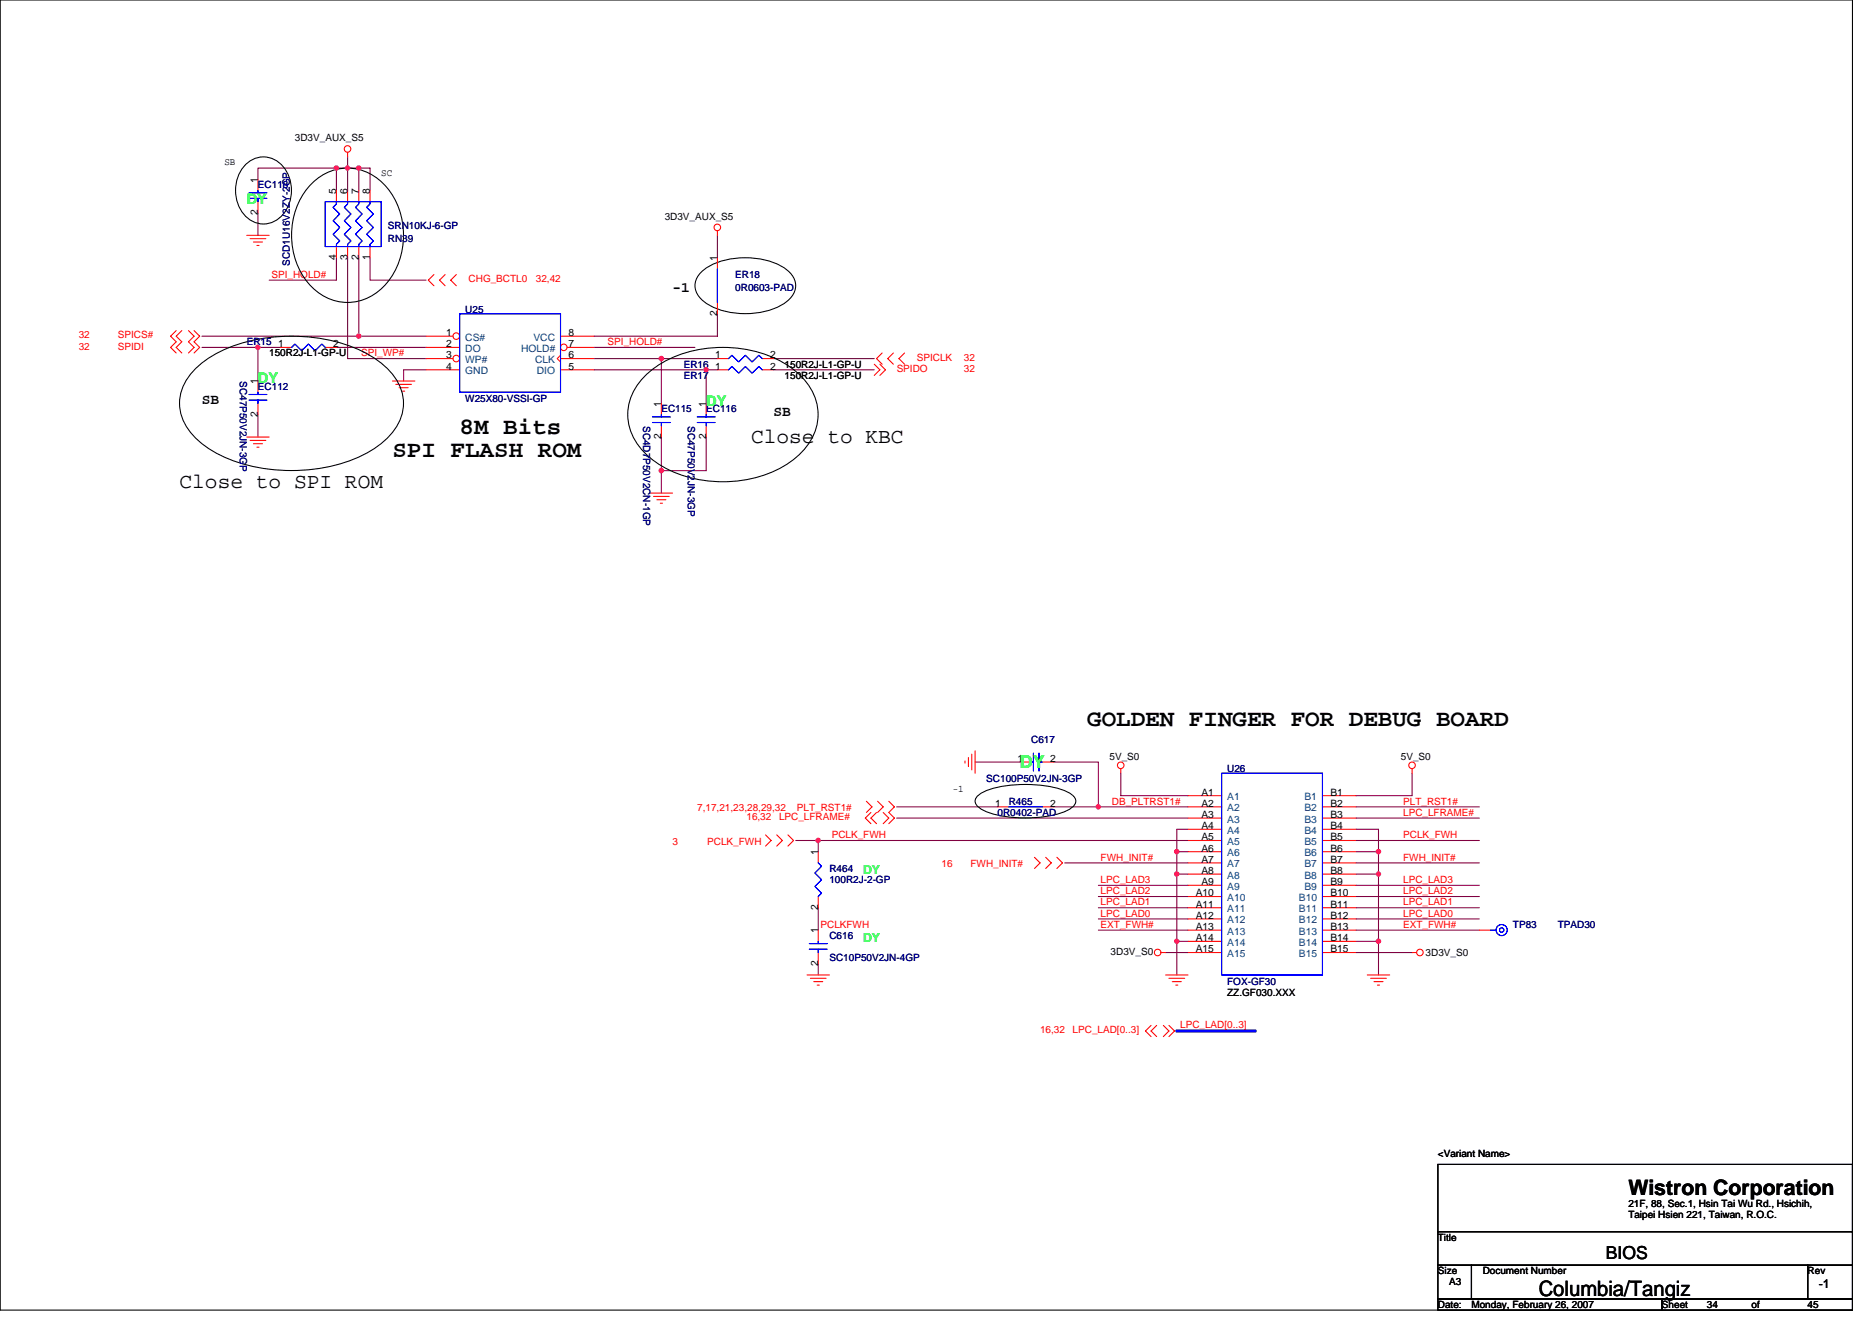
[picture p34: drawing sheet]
<svg xmlns="http://www.w3.org/2000/svg" width="297mm" height="210mm" viewBox="0 0 297 210" stroke-linecap="round" stroke-linejoin="round" font-family="sans-serif">
<defs><g id="words">
<g font-size="3.7">
<text x="72.9" y="68.9">8M Bits</text>
<text x="62.3" y="72.5">SPI FLASH ROM</text>
<text x="172.5" y="115.1">GOLDEN FINGER FOR DEBUG BOARD</text>
</g>
<g font-size="3.4">
<text x="119.2" y="70.3">Close to KBC</text>
<text x="28.5" y="77.4">Close to SPI ROM</text>
<text x="258.4" y="189.6">Wistron Corporation</text>
<text x="244.2" y="205.5">Columbia/Tangiz</text>
</g>
<text font-size="2.8" fill="#0f0" x="161.8" y="121.8">DY</text>
<text font-size="2.8" x="254.8" y="199.7">BIOS</text>
<g font-size="2.3" fill="#00ff40">
<text x="39.2" y="32.4">DY</text>
<text x="40.9" y="60.8">DY</text>
<text x="112.1" y="64.4">DY</text>
</g>
<g font-size="2.3">
<text x="106.7" y="46.4">-1</text>
<text x="32" y="64.2">SB</text>
<text x="122.7" y="65.9">SB</text>
</g>
<text font-size="1.9" fill="#00ff40" x="136.9" y="138.7">DY</text>
<text font-size="1.9" fill="#0f0" x="136.9" y="149.4">DY</text>
<text font-size="1.9" x="288.6" y="204.3">-1</text>
<g font-size="1.6">
<text x="46.8" y="22.4">3D3V_AUX_S5</text>
<text x="35.6" y="26.1">SB</text>
<text x="40.9" y="29" transform="rotate(-90 40.9 29)">1</text>
<text x="60.5" y="27.9">SC</text>
<text x="40.9" y="34.2" transform="rotate(-90 40.9 34.2)">2</text>
<text x="53.4" y="30.8" transform="rotate(-90 53.4 30.8)">5</text>
<text x="55.1" y="30.8" transform="rotate(-90 55.1 30.8)">6</text>
<text x="56.9" y="30.8" transform="rotate(-90 56.9 30.8)">7</text>
<text x="58.7" y="30.8" transform="rotate(-90 58.7 30.8)">8</text>
<text x="105.5" y="34.8">3D3V_AUX_S5</text>
<text x="53.4" y="41.3" transform="rotate(-90 53.4 41.3)">4</text>
<text x="55.1" y="41.3" transform="rotate(-90 55.1 41.3)">3</text>
<text x="56.9" y="41.3" transform="rotate(-90 56.9 41.3)">2</text>
<text x="58.7" y="41.3" transform="rotate(-90 58.7 41.3)">1</text>
<text x="113.8" y="41.4" transform="rotate(-90 113.8 41.4)">1</text>
<text x="70.8" y="53.3">1</text>
<text x="90.2" y="53.3">8</text>
<text x="113.8" y="50.2" transform="rotate(-90 113.8 50.2)">2</text>
<text x="42.7" y="56.5">150R2J-L1-GP-U</text>
<text x="44.1" y="55.1">1</text>
<text x="52.8" y="55.1">2</text>
<text x="70.8" y="55.1">2</text>
<text x="70.8" y="56.9">3</text>
<text x="70.8" y="58.7">4</text>
<text x="90.2" y="58.7">5</text>
<text x="90.2" y="55.1">7</text>
<text x="90.2" y="56.9">6</text>
<text x="113.5" y="58.7">1</text>
<text x="113.5" y="56.9">1</text>
<text x="122.2" y="58.7">2</text>
<text x="122.2" y="56.9">2</text>
<text x="124.5" y="58.3">150R2J-L1-GP-U</text>
<text x="40.9" y="61" transform="rotate(-90 40.9 61)">1</text>
<text x="104.9" y="64.5" transform="rotate(-90 104.9 64.5)">1</text>
<text x="112" y="64.5" transform="rotate(-90 112 64.5)">1</text>
<text x="124.5" y="60.1">150R2J-L1-GP-U</text>
<text x="40.9" y="66.2" transform="rotate(-90 40.9 66.2)">2</text>
<text x="104.9" y="69.7" transform="rotate(-90 104.9 69.7)">2</text>
<text x="112" y="69.7" transform="rotate(-90 112 69.7)">2</text>
<text x="151.2" y="125.7">-1</text>
<text x="161.5" y="120.9">1</text>
<text x="166.6" y="120.9">2</text>
<text x="176.1" y="120.5">5V_S0</text>
<text x="222.3" y="120.5">5V_S0</text>
<text x="157.9" y="128">1</text>
<text x="166.6" y="128">2</text>
<text x="190.6" y="126.2">A1</text>
<text x="190.6" y="128">A2</text>
<text x="190.6" y="129.8">A3</text>
<text x="190.6" y="131.6">A4</text>
<text x="211.1" y="126.2">B1</text>
<text x="211.1" y="128">B2</text>
<text x="211.1" y="129.8">B3</text>
<text x="211.1" y="131.6">B4</text>
<text x="129.8" y="135.7" transform="rotate(-90 129.8 135.7)">1</text>
<text x="190.6" y="133.3">A5</text>
<text x="190.6" y="135.1">A6</text>
<text x="190.6" y="136.9">A7</text>
<text x="211.1" y="133.3">B5</text>
<text x="211.1" y="135.1">B6</text>
<text x="211.1" y="136.9">B7</text>
<text x="189.7" y="142.2">A10</text>
<text x="189.7" y="144">A11</text>
<text x="190.6" y="138.7">A8</text>
<text x="190.6" y="140.4">A9</text>
<text x="211.1" y="138.7">B8</text>
<text x="211.1" y="140.4">B9</text>
<text x="211.1" y="142.2">B10</text>
<text x="211.1" y="144">B11</text>
<text x="129.8" y="148.1" transform="rotate(-90 129.8 148.1)">1</text>
<text x="129.8" y="144.4" transform="rotate(-90 129.8 144.4)">2</text>
<text x="189.7" y="145.8">A12</text>
<text x="189.7" y="147.6">A13</text>
<text x="189.7" y="149.3">A14</text>
<text x="211.1" y="145.8">B12</text>
<text x="211.1" y="147.6">B13</text>
<text x="211.1" y="149.3">B14</text>
<text x="129.8" y="153.3" transform="rotate(-90 129.8 153.3)">2</text>
<text x="176.2" y="151.5">3D3V_S0</text>
<text x="189.7" y="151.1">A15</text>
<text x="211.1" y="151.1">B15</text>
<text x="226.2" y="151.7">3D3V_S0</text>
<text x="194.7" y="158.1">ZZ.GF030.XXX</text>
<text x="228.2" y="183.5">&lt;Variant Name&gt;</text>
<text x="258.4" y="191.5">21F, 88, Sec.1, Hsin Tai Wu Rd., Hsichih,</text>
<text x="228.2" y="196.8">Title</text>
<text x="258.4" y="193.3">Taipei Hsien 221, Taiwan, R.O.C.</text>
<text x="228.2" y="202.2">Size</text>
<text x="229.9" y="203.9">A3</text>
<text x="235.3" y="202.2">Document Number</text>
<text x="286.8" y="202.2">Rev</text>
<text x="228.2" y="207.5">Date:</text>
<text x="233.5" y="207.5">Monday, February 26, 2007</text>
<text x="263.7" y="207.5">Sheet</text>
<text x="270.8" y="207.5">34</text>
<text x="277.9" y="207.5">of</text>
<text x="286.8" y="207.5">45</text>
</g>
<g font-size="1.6" fill="#000080">
<text x="40.9" y="29.9">EC118</text>
<text x="61.5" y="38.4">RN39</text>
<text x="61.5" y="36.3">SRN10KJ-6-GP</text>
<text x="46" y="42.1" transform="rotate(-90 46 42.1)">SCD1U16V2ZY-2GP</text>
<text x="116.7" y="44.1">ER18</text>
<text x="116.7" y="46.2">0R0603-PAD</text>
<text x="73.8" y="49.6">U25</text>
<text x="39.2" y="54.8">ER15</text>
<text x="108.5" y="58.3">ER16</text>
<text x="38" y="60.5" transform="rotate(90 38 60.5)">SC47P50V2JN-3GP</text>
<text x="40.9" y="61.9">EC112</text>
<text x="73.8" y="63.8">W25X80-VSSI-GP</text>
<text x="104.9" y="65.4">EC115</text>
<text x="108.5" y="60.1">ER17</text>
<text x="112.1" y="65.4">EC116</text>
<text x="102" y="67.6" transform="rotate(90 102 67.6)">SC4D7P50V2CN-1GP</text>
<text x="109.2" y="67.6" transform="rotate(90 109.2 67.6)">SC47P50V2JN-3GP</text>
<text x="163.6" y="117.9">C617</text>
<text x="156.5" y="124.1">SC100P50V2JN-3GP</text>
<text x="194.7" y="122.5">U26</text>
<text x="158.3" y="129.4">0R0402-PAD</text>
<text x="160.1" y="127.7">R465</text>
<text x="131.6" y="138.3">R464</text>
<text x="131.6" y="140.1">100R2J-2-GP</text>
<text x="131.6" y="149">C616</text>
<text x="240.1" y="147.2">TP83</text>
<text x="247.2" y="147.2">TPAD30</text>
<text x="131.6" y="152.5">SC10P50V2JN-4GP</text>
<text x="194.7" y="156.3">FOX-GF30</text>
</g>
<g font-size="1.6" fill="#f00">
<text x="43.1" y="44.1">SPI_HOLD#</text>
<text x="74.4" y="44.8">CHG_BCTL0</text>
<text x="85" y="44.8">32,42</text>
<text x="12.5" y="53.7">32</text>
<text x="18.7" y="53.7">SPICS#</text>
<text x="12.5" y="55.5">32</text>
<text x="18.7" y="55.5">SPIDI</text>
<text x="57.3" y="56.5">SPI_WP#</text>
<text x="96.4" y="54.8">SPI_HOLD#</text>
<text x="142.3" y="59">SPIDO</text>
<text x="145.5" y="57.3">SPICLK</text>
<text x="152.9" y="57.3">32</text>
<text x="152.9" y="59">32</text>
<text x="110.6" y="128.7">7,17,21,23,28,29,32</text>
<text x="118.4" y="130.2">16,32</text>
<text x="123.6" y="130.2">LPC_LFRAME#</text>
<text x="126.4" y="128.7">PLT_RST1#</text>
<text x="176.4" y="127.7">DB_PLTRST1#</text>
<text x="222.6" y="127.7">PLT_RST1#</text>
<text x="222.6" y="129.4">LPC_LFRAME#</text>
<text x="106.7" y="134">3</text>
<text x="112.2" y="134">PCLK_FWH</text>
<text x="132" y="133">PCLK_FWH</text>
<text x="149.4" y="137.6">16</text>
<text x="154" y="137.6">FWH_INIT#</text>
<text x="174.6" y="136.5">FWH_INIT#</text>
<text x="222.6" y="136.5">FWH_INIT#</text>
<text x="222.6" y="133">PCLK_FWH</text>
<text x="174.6" y="140.1">LPC_LAD3</text>
<text x="174.6" y="141.9">LPC_LAD2</text>
<text x="174.6" y="143.7">LPC_LAD1</text>
<text x="222.6" y="140.1">LPC_LAD3</text>
<text x="222.6" y="141.9">LPC_LAD2</text>
<text x="222.6" y="143.7">LPC_LAD1</text>
<text x="130.2" y="147.2">PCLKFWH</text>
<text x="174.6" y="145.4">LPC_LAD0</text>
<text x="174.6" y="147.2">EXT_FWH#</text>
<text x="222.6" y="147.2">EXT_FWH#</text>
<text x="222.6" y="145.4">LPC_LAD0</text>
<text x="165" y="163.9">16,32</text>
<text x="170.2" y="163.9">LPC_LAD[0..3]</text>
<text x="187.3" y="163">LPC_LAD[0..3]</text>
</g>
<g font-size="1.6" fill="#004080">
<text x="73.8" y="54.1">CS#</text>
<text x="73.8" y="55.8">DO</text>
<text x="73.8" y="57.6">WP#</text>
<text x="73.8" y="59.4">GND</text>
<text x="82.7" y="55.8">HOLD#</text>
<text x="84.6" y="54.1">VCC</text>
<text x="84.9" y="57.6">CLK</text>
<text x="85.2" y="59.4">DIO</text>
<text x="194.7" y="127">A1</text>
<text x="194.7" y="128.7">A2</text>
<text x="194.7" y="130.5">A3</text>
<text x="207" y="127">B1</text>
<text x="207" y="128.7">B2</text>
<text x="207" y="130.5">B3</text>
<text x="194.7" y="132.3">A4</text>
<text x="194.7" y="134.1">A5</text>
<text x="194.7" y="135.8">A6</text>
<text x="194.7" y="137.6">A7</text>
<text x="207" y="132.3">B4</text>
<text x="207" y="134.1">B5</text>
<text x="207" y="135.8">B6</text>
<text x="207" y="137.6">B7</text>
<text x="194.7" y="139.4">A8</text>
<text x="194.7" y="141.2">A9</text>
<text x="194.7" y="143">A10</text>
<text x="206.1" y="143">B10</text>
<text x="207" y="139.4">B8</text>
<text x="207" y="141.2">B9</text>
<text x="194.7" y="144.7">A11</text>
<text x="194.7" y="146.5">A12</text>
<text x="194.7" y="148.3">A13</text>
<text x="206.1" y="144.7">B11</text>
<text x="206.1" y="146.5">B12</text>
<text x="206.1" y="148.3">B13</text>
<text x="194.7" y="150.1">A14</text>
<text x="194.7" y="151.8">A15</text>
<text x="206.1" y="150.1">B14</text>
<text x="206.1" y="151.8">B15</text>
</g>
</g></defs>
<g fill="none" stroke="#000" stroke-width=".17">
<path d="M0 0h293.9v207.9h-293.9zM38.9 26.1a4 4 0 0 1 6.7 1.4 5.8 5.8 0 0 1-2.2 7.7 4.1 4.1 0 0 1-5.4-2.3 6.1 6.1 0 0 1 .9-6.8zM49.2 29.4a7.9 7.9 0 0 1 12.6 .8 12.1 12.1 0 0 1-1.6 15.9 7.9 7.9 0 0 1-11.7-1.7 12.2 12.2 0 0 1 .7-15zM30.9 58.6a19.8 19.8 0 0 1 11.5-5 25.8 25.8 0 0 1 17 3.3 9.5 9.5 0 0 1 4.5 5.9 7.4 7.4 0 0 1-2.3 6.6 19.9 19.9 0 0 1-11.5 5 25.7 25.7 0 0 1-17-3.3 9.5 9.5 0 0 1-4.5-6 7.4 7.4 0 0 1 2.3-6.5zM102.5 59.5a18.5 18.5 0 0 1 15.4-4.1 15.9 15.9 0 0 1 9.8 5 8.2 8.2 0 0 1-.8 11.7 18.5 18.5 0 0 1-15.4 4.1 15.8 15.8 0 0 1-9.8-5.1 8.2 8.2 0 0 1 .8-11.6zM111.2 43.3a10.7 10.7 0 0 1 8.4-2.3 9.2 9.2 0 0 1 5.8 2.3 2.91 2.91 0 0 1-.7 4.6 12.3 12.3 0 0 1-12.9 0 2.95 2.95 0 0 1-.6-4.6zM155.1 126.3a9.3 9.3 0 0 1 5.1-1.7 19.2 19.2 0 0 1 9 .9 2.11 2.11 0 0 1 1.5 1.6 2.12 2.12 0 0 1-1.5 1.6 19.5 19.5 0 0 1-12.9 0 2.12 2.12 0 0 1-1.6-1.6l.1-.4zM228.2 184.7h65.7v10.7h-65.7zM228.2 195.4h65.7v5.3h-65.7zM228.2 200.7h5.3v5.4h-5.3zM228.2 206.1h35.5v1.8h-35.5zM233.5 200.7h53.3v5.4h-53.3z"/>
<path d="M263.7 206.1h30.2v1.8h-30.2zM286.8 200.7h7.1v5.4h-7.1z"/>
</g>
<g fill="none" stroke="#800040" stroke-width=".17">
<path d="M40.9 33.8v3.5M53.4 26.7h-12.5v1.7M53.4 26.7v3.5M53.4 26.7h5.3v3.5M55.2 24.9v5.3M56.9 26.7v3.5M113.8 37.3v3.6M32 55.1h8.9v5.4M32 53.3h24.9M40.9 55.1h3.6M53.4 55.1h14.2M53.4 40.9v3.5h-10.7"/>
<path d="M55.2 40.9v16h12.4M56.9 40.9v12.4h10.7M58.7 40.9v3.5h8.9M67.6 58.7h-3.6v1.8M94.3 56.9h10.6v7.1M94.3 58.7h17.8v5.3M94.3 55.1h16M104.9 56.9h8.9M112.1 58.7h1.7M113.8 49.8v3.5h-19.5M122.7 58.7h16M122.7 56.9h16"/>
<path d="M40.9 65.8v3.5M104.9 69.3v8.9M112.1 69.3v5.4h-7.2M126.3 133.3h3.5v1.8M129.8 133.3h58.7M142.3 128h16M142.3 129.8h46.2M154.7 120.9h7.1M167.2 120.9h7.1v7.1h-7.1M168.9 136.9h19.6M174.3 128h14.2M177.8 122.7v3.5h10.7"/>
<path d="M186.7 138.7h1.8M186.7 135.1h1.8M188.5 131.6h-1.8v23.1M215.2 131.6h3.5v23.1M215.2 136.9h19.5M215.2 128h19.5M215.2 129.8h19.5M215.2 133.3h19.5M215.2 138.7h3.5M215.2 135.1h3.5M224.1 122.7v3.5h-8.9M129.8 144v3.6"/>
<path d="M129.8 152.9v1.8M174.3 140.5h14.2M174.3 142.2h14.2M174.3 144h14.2M174.3 145.8h14.2M174.3 147.6h14.2M185 151.1h3.5M186.7 149.4h1.8M215.2 140.5h19.5M215.2 142.2h19.5M215.2 144h19.5M215.2 145.8h19.5"/>
<path d="M215.2 149.4h3.5M215.2 147.6h19.5M215.2 151.1h8.9"/>
</g>
<g fill="#f0f" stroke="#f0f" stroke-width=".17">
<circle cx="40.9" cy="55.1" r=".35"/>
<circle cx="56.9" cy="53.3" r=".35"/>
<circle cx="186.7" cy="149.3" r=".35"/>
<circle cx="186.7" cy="135.1" r=".35"/>
<circle cx="186.7" cy="138.7" r=".35"/>
<circle cx="174.3" cy="128" r=".35"/>
<circle cx="129.8" cy="133.3" r=".35"/>
<circle cx="218.7" cy="149.3" r=".35"/>
<circle cx="218.7" cy="138.7" r=".35"/>
<circle cx="218.7" cy="135.1" r=".35"/>
<circle cx="53.4" cy="26.7" r=".35"/>
<circle cx="55.1" cy="26.7" r=".35"/>
<circle cx="56.9" cy="26.7" r=".35"/>
<circle cx="112" cy="58.7" r=".35"/>
<circle cx="104.9" cy="74.7" r=".35"/>
<circle cx="104.9" cy="56.9" r=".35"/>
</g>
<path d="M186.7 163.6h12.5" fill="none" stroke="#00f" stroke-width=".53"/>
<g fill="none" stroke="#f00" stroke-width=".17">
<path d="M39.2 37.3h3.5M39.7 37.9h2.5M40.2 38.4h1.5M40.8 38.9h.3M55.2 24.2v.7M113.8 36.6v.7M28 52.5l-.9 .8 .9 .9-.9 .9 .9 .9M28.8 52.5l-.8 .8 .8 .9-.8 .9 .8 .9M29.9 52.5l.9 .8-.9 .9 .9 .9-.9 .9M30.8 52.5l.9 .8-.9 .9 .9 .9-.9 .9M68.9 43.6l-.9 .8 .9 .9M70.6 43.6l-.9 .8 .9 .9"/>
<path d="M72.4 43.6l-.9 .8 .9 .9M113.8 58.7h1.8M120.9 58.7h1.8M138.7 57.8l.9 .9-.9 .9M139.6 57.8l.9 .9-.9 .9M140 56l-.9 .9 .9 .9M141.7 56l-.8 .9 .8 .9M143.5 56l-.9 .9 .9 .9M39.2 69.3h3.5M39.7 69.9h2.5M40.2 70.4h1.5M40.8 71h.3"/>
<path d="M62.3 60.5h3.5M62.8 61h2.5M63.3 61.5h1.5M63.9 62.1h.3M103.2 78.2h3.5M103.7 78.8h2.5M104.2 79.3h1.5M104.8 79.8h.3M154.2 119.7v2.5M154.7 119.1v3.6M121.5 132.5l.9 .8-.9 .9M123.3 132.5l.8 .8-.8 .9"/>
<path d="M125 132.5l.9 .8-.9 .9M137.5 127.1l.9 .9-.9 .9M138.2 128.9l-.9 .9 .9 .9M139.1 128.9l-.9 .9 .9 .9M139.3 127.1l.8 .9-.8 .9M140.1 128.9l.9 .9-.9 .9M141 127.1l.9 .9-.9 .9 .9 .9-.9 .9M153.1 120.7v.4M153.7 120.2v1.4M164.1 136l.9 .9-.9 .9M165.9 136l.9 .9-.9 .9M167.7 136l.9 .9-.9 .9"/>
<path d="M177.8 122v.7M224.1 122v.7M128.1 154.7h3.5M128.6 155.2h2.5M129.1 155.7h1.5M129.7 156.3h.3M184.2 151.1h.8M185 154.7h3.5M185.5 155.2h2.5M186 155.7h1.4M186.6 156.3h.3M217 154.7h3.5"/>
<path d="M217.5 155.2h2.5M218 155.7h1.5M218.6 156.3h.3M224.1 151.1h.7M182.6 162.7l-.8 .9 .8 .9M183.5 162.7l-.9 .9 .9 .9M184.6 162.7l.9 .9-.9 .9M185.5 162.7l.9 .9-.9 .9"/>
<circle cx="55.1" cy="23.6" r=".52"/>
<circle cx="113.8" cy="36.1" r=".52"/>
<circle cx="177.8" cy="121.4" r=".52"/>
<circle cx="224.1" cy="121.4" r=".52"/>
<circle cx="183.7" cy="151.1" r=".52"/>
<circle cx="225.3" cy="151.1" r=".52"/>
</g>
<path d="M115.6 58.7l.5-.6 1.1 1.1 1.1-1.1 1 1.1 1.1-1.1 .5 .6" fill="none" stroke="#00f" stroke-width=".17"/>
<circle cx="72.4" cy="53.3" r=".52" fill="#fff" stroke="#f00" stroke-width=".17"/>
<path d="M67.6 53.3h4.3M67.6 55.1h5.3" fill="none" stroke="#f00" stroke-width=".17"/>
<circle cx="72.4" cy="56.9" r=".52" fill="#fff" stroke="#f00" stroke-width=".17"/>
<path d="M67.6 56.9h4.3M67.6 58.7h5.3M88.9 56.4l-.5 .5 .5 .5M88.9 56.9h5.4M88.9 58.7h5.4" fill="none" stroke="#f00" stroke-width=".17"/>
<circle cx="89.5" cy="55.1" r=".52" fill="#fff" stroke="#f00" stroke-width=".17"/>
<g fill="none" stroke="#f00" stroke-width=".17">
<path d="M40.9 28.4v1.8M40.9 32v1.8M53.4 30.2v1.8M53.4 39.1v1.8M55.2 30.2v1.8M55.2 39.1v1.8M56.9 30.2v1.8M56.9 39.1v1.8M58.7 30.2v1.8M58.7 39.1v1.8M44.5 55.1h1.8M51.6 55.1h1.8"/>
<path d="M88.9 53.3h5.4M90 55.1h4.3M113.8 40.9v1.8M113.8 48v1.8M113.8 56.9h1.8M120.9 56.9h1.8M40.9 60.5v1.7M40.9 64v1.8M104.9 64v1.8M104.9 67.6v1.7M112.1 64v1.8M112.1 67.6v1.7"/>
<path d="M129.8 135.1v1.8M158.3 128h1.8M161.8 120.9h1.8M165.4 128h1.8M165.4 120.9h1.8M188.5 126.2h5.3M188.5 128h5.3M188.5 129.8h5.3M188.5 131.6h5.3M188.5 133.3h5.3M188.5 135.1h5.3M188.5 136.9h5.3"/>
<path d="M188.5 138.7h5.3M209.8 126.2h5.4M209.8 128h5.4M209.8 129.8h5.4M209.8 131.6h5.4M209.8 133.3h5.4M209.8 135.1h5.4M209.8 136.9h5.4M209.8 138.7h5.4M129.8 142.2v1.8M129.8 147.6v1.8M129.8 151.1v1.8"/>
<path d="M188.5 140.5h5.3M188.5 142.2h5.3M188.5 144h5.3M188.5 145.8h5.3M188.5 147.6h5.3M188.5 149.4h5.3M188.5 151.1h5.3M209.8 140.5h5.4M209.8 142.2h5.4M209.8 144h5.4M209.8 145.8h5.4M209.8 147.6h5.4"/>
<path d="M209.8 149.4h5.4M209.8 151.1h5.4M234.7 147.6h1.8"/>
</g>
<g fill="none" stroke="#00f" stroke-width=".17">
<path d="M39.5 30.6h2.9M39.5 31.5h2.9M40.9 30.2v.4M40.9 31.5v.5M51.6 32h8.9v7.1h-8.9zM53.4 32v.4l-.6 .5 1.1 1.1-1.1 1 1.1 1.1-1.1 1.1 1.1 1-.5 .6v.3M55.2 32v.4l-.6 .5 1.1 1.1-1.1 1 1.1 1.1-1.1 1.1 1.1 1-.5 .6v.3M56.9 32v.4l-.5 .5 1.1 1.1-1.1 1 1.1 1.1-1.1 1.1 1.1 1-.6 .6v.3M58.7 32v.4l-.5 .5 1 1.1-1 1 1 1.1-1 1.1 1 1-.5 .6v.3M46.3 55.1l.5-.5 1.1 1 1-1 1.1 1 1.1-1 .5 .5M72.9 49.8h16v12.4h-16zM113.8 42.7v5.3"/>
<path d="M115.6 56.9l.5-.5 1.1 1 1.1-1 1 1 1.1-1 .5 .5M39.5 62.6h2.9M39.5 63.5h2.9M40.9 62.2v.4M40.9 63.5v.5M103.5 66.1h2.9M103.5 67h2.9M104.9 65.8v.3M104.9 67v.6M110.6 66.1h2.9M110.6 67h2.9M112.1 65.8v.3"/>
<path d="M112.1 67v.6M164 119.5v2.8M164.9 119.5v2.8M129.8 136.9l.6 .5-1.1 1.1 1.1 1.1-1.1 1 1.1 1.1-.6 .5M160.1 128h5.3M163.6 120.9h.4M164.9 120.9h.5M193.8 122.7h16v32h-16zM128.4 149.7h2.9M128.4 150.6h2.9M129.8 149.4v.3M129.8 150.6v.5"/>
<path d="M236.5 147.6h.9"/>
<circle cx="238.3" cy="147.6" r=".35"/>
<circle cx="238.3" cy="147.6" r=".88"/>
</g>
<g fill="#f0f" stroke="#f0f" stroke-width=".17">
<circle cx="40.9" cy="55.1" r=".35"/>
<circle cx="56.9" cy="53.3" r=".35"/>
<circle cx="186.7" cy="149.3" r=".35"/>
<circle cx="186.7" cy="135.1" r=".35"/>
<circle cx="186.7" cy="138.7" r=".35"/>
<circle cx="174.3" cy="128" r=".35"/>
<circle cx="129.8" cy="133.3" r=".35"/>
<circle cx="218.7" cy="149.3" r=".35"/>
<circle cx="218.7" cy="138.7" r=".35"/>
<circle cx="218.7" cy="135.1" r=".35"/>
<circle cx="53.4" cy="26.7" r=".35"/>
<circle cx="55.1" cy="26.7" r=".35"/>
<circle cx="56.9" cy="26.7" r=".35"/>
<circle cx="112" cy="58.7" r=".35"/>
<circle cx="104.9" cy="74.7" r=".35"/>
<circle cx="104.9" cy="56.9" r=".35"/>
</g>
<use href="#words"/>
</svg>
